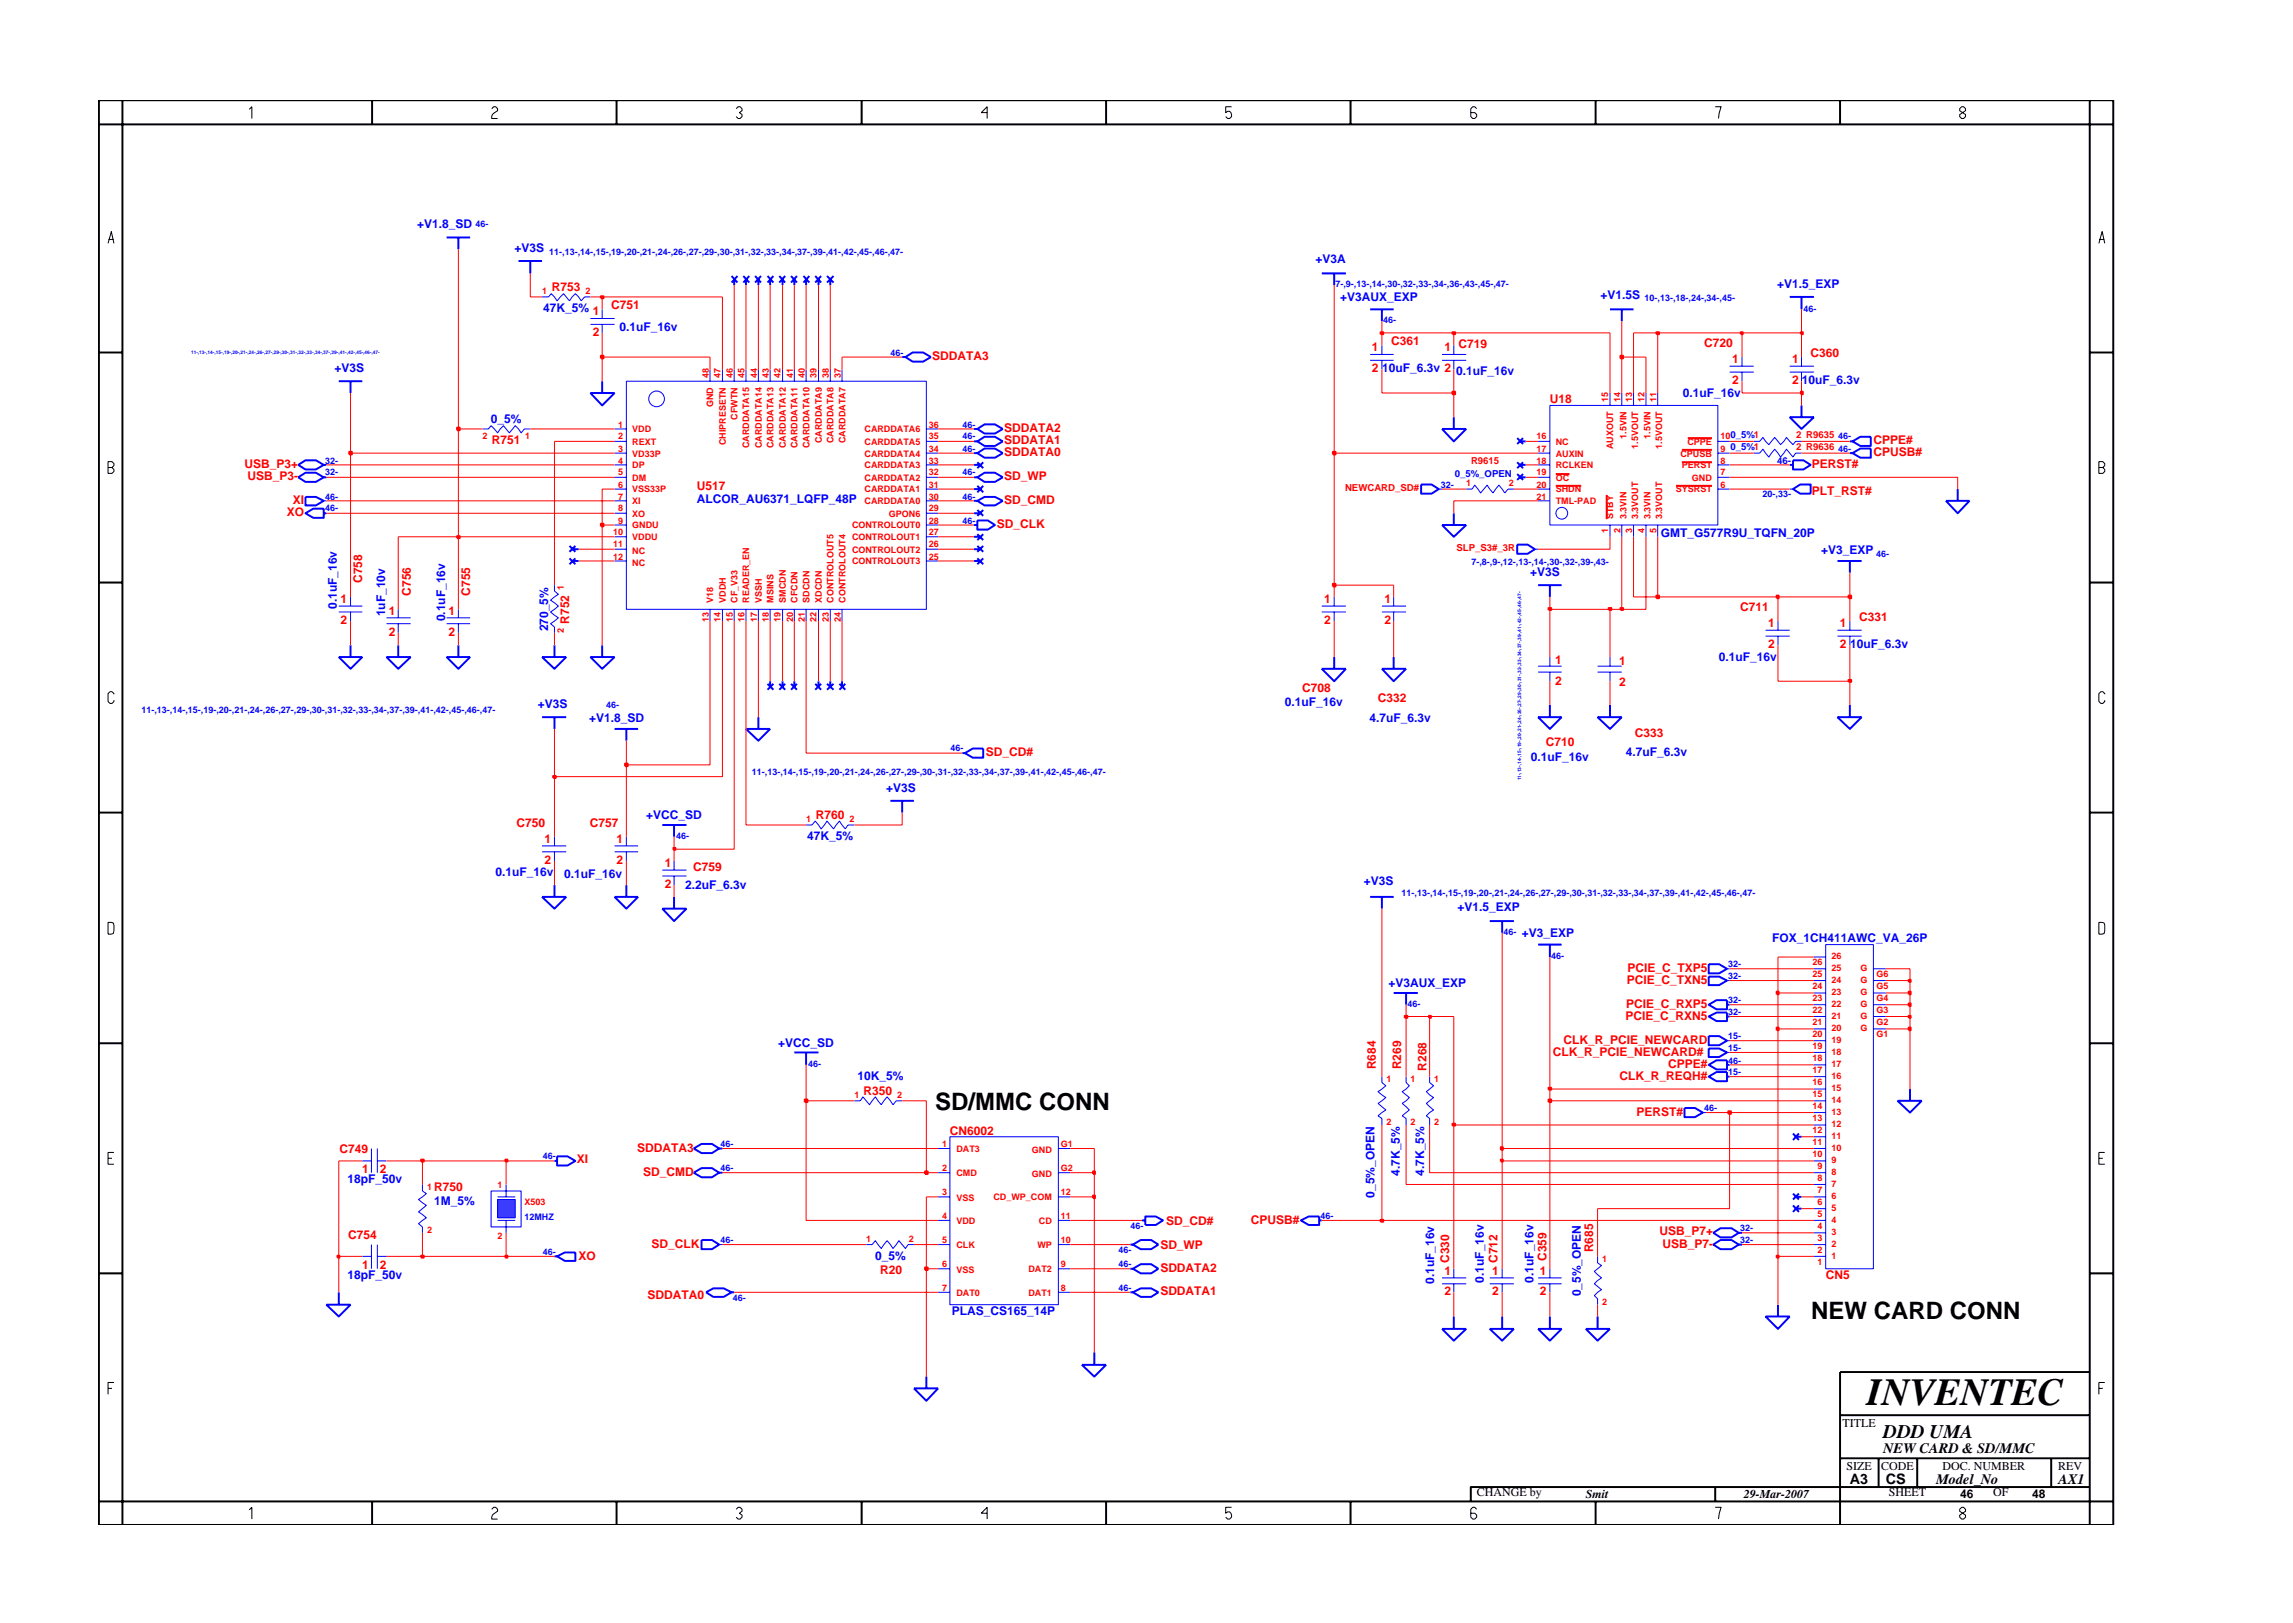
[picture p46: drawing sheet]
<svg xmlns="http://www.w3.org/2000/svg" width="297mm" height="210mm" viewBox="0 0 297 210" stroke-linecap="round" stroke-linejoin="round" font-family="sans-serif">
<defs><g id="words">
<text font-size="5" x="241.8" y="182">INVENTEC</text>
<g font-size="3.1">
<text x="121.1" y="143.8">SD/MMC CONN</text>
<text x="234.6" y="170.9">NEW CARD CONN</text>
</g>
<text font-size="2.5" x="244" y="186.3">DDD UMA</text>
<g font-size="1.9">
<text x="244" y="188.2">NEW CARD &amp; SD/MMC</text>
<text x="239.6" y="192.2">A3</text>
<text x="244.3" y="192.3">CS</text>
<text x="250.8" y="192.2">Model_No</text>
<text x="266.6" y="192.2">AX1</text>
</g>
<g font-size="1.6" fill="#00f">
<text x="54" y="29.6">+V1.8_SD</text>
<text x="66.6" y="32.7">+V3S</text>
<text x="170.4" y="34.1">+V3A</text>
<text x="70.4" y="40.4">47K_5%</text>
<text x="173.6" y="39">+V3AUX_EXP</text>
<text x="207.3" y="38.7">+V1.5S</text>
<text x="230.2" y="37.3">+V1.5_EXP</text>
<text x="80.3" y="42.9">0.1uF_16v</text>
<text x="43.3" y="48.2">+V3S</text>
<text x="179.1" y="48.2">10uF_6.3v 2</text>
<text x="188.6" y="48.5">0.1uF_16v</text>
<text x="218" y="51.4">0.1uF_16v</text>
<text x="233.4" y="49.7">10uF_6.3v</text>
<text x="63.6" y="54.8">0_5%</text>
<text x="90.3" y="65.1">ALCOR_AU6371_LQFP_48P</text>
<text x="215.2" y="69.5">GMT_G577R9U_TQFN_20P</text>
<text x="235.9" y="71.7">+V3_EXP</text>
<text x="198.2" y="74.6">+V3S</text>
<text x="43.6" y="78.9" transform="rotate(-90 43.6 78.9)">0.1uF_16v</text>
<text x="49.9" y="79.8" transform="rotate(-90 49.9 79.8)">1uF_10v</text>
<text x="57.7" y="80.5" transform="rotate(-90 57.7 80.5)">0.1uF_16v</text>
<text x="71" y="81.8" transform="rotate(-90 71 81.8)">270_5%</text>
<text x="239.7" y="83.9">10uF_6.3v</text>
<text x="222.7" y="85.6">0.1uF_16v</text>
<text x="69.7" y="91.7">+V3S</text>
<text x="76.3" y="93.5">+V1.8_SD</text>
<text x="166.5" y="91.4">0.1uF_16v</text>
<text x="177.4" y="93.5">4.7uF_6.3v</text>
<text x="198.3" y="98.6">0.1uF_16v</text>
<text x="210.6" y="98">4.7uF_6.3v</text>
<text x="83.7" y="106.1">+VCC_SD</text>
<text x="114.8" y="102.6">+V3S</text>
<text x="64.2" y="113.5">0.1uF_16v</text>
<text x="73.1" y="113.8">0.1uF_16v</text>
<text x="104.6" y="108.8">47K_5%</text>
<text x="88.8" y="115.2">2.2uF_6.3v</text>
<text x="176.7" y="114.7">+V3S</text>
<text x="188.8" y="118">+V1.5_EXP</text>
<text x="197.1" y="121.4">+V3_EXP</text>
<text x="229.6" y="122">FOX_1CH411AWC_VA_26P</text>
<text x="179.9" y="127.9">+V3AUX_EXP</text>
<text x="100.8" y="135.6">+VCC_SD</text>
<text x="111.1" y="139.9">10K_5%</text>
<text x="45" y="153.3">18pF_50v</text>
<text x="178" y="155.1" transform="rotate(-90 178 155.1)">0_5%_OPEN</text>
<text x="181.3" y="152.3" transform="rotate(-90 181.3 152.3)">4.7K_5%</text>
<text x="184.5" y="152.3" transform="rotate(-90 184.5 152.3)">4.7K_5%</text>
<text x="56.2" y="156.2">1M_5%</text>
<text x="45" y="165.7">18pF_50v</text>
<text x="113.4" y="163.2">0_5%</text>
<text x="185.8" y="166.3" transform="rotate(-90 185.8 166.3)">0.1uF_16v</text>
<text x="192.2" y="166.2" transform="rotate(-90 192.2 166.2)">0.1uF_16v</text>
<text x="198.7" y="166.2" transform="rotate(-90 198.7 166.2)">0.1uF_16v</text>
<text x="204.8" y="167.9" transform="rotate(-90 204.8 167.9)">0_5%_OPEN</text>
<text x="123.3" y="170.4">PLAS_CS165_14P</text>
</g>
<g font-size="1.6" fill="#f00">
<text x="71.5" y="37.7">R753</text>
<text x="76.8" y="40.8">1</text>
<text x="79.2" y="40.1">C751</text>
<text x="76.8" y="43.5">2</text>
<text x="120.8" y="46.7">SDDATA3</text>
<text x="177.7" y="45.5">1</text>
<text x="180.2" y="44.7">C361</text>
<text x="187.1" y="45.5">1 C719</text>
<text x="220.8" y="45">C720</text>
<text x="224.4" y="47">1</text>
<text x="232.2" y="47">1</text>
<text x="234.6" y="46.2">C360</text>
<text x="177.7" y="48.2">2</text>
<text x="200.8" y="52.3">U18</text>
<text x="224.4" y="49.8">2</text>
<text x="232.2" y="49.8">2</text>
<text x="63.7" y="57.5">R751</text>
<text x="130.1" y="56">SDDATA2</text>
<text x="130.1" y="57.5">SDDATA1</text>
<text x="130.1" y="59.1">SDDATA0</text>
<text x="242.7" y="57.5">CPPE#</text>
<text x="242.7" y="59.1">CPUSB#</text>
<text x="31.7" y="60.6">USB_P3+</text>
<text x="32.1" y="62.2">USB_P3-</text>
<text x="37.9" y="65.3">XI</text>
<text x="90.3" y="63.5">U517</text>
<text x="130.1" y="65.3">SD_CMD</text>
<text x="130.1" y="62.2">SD_WP</text>
<text x="234.7" y="64.1">PLT_RST#</text>
<text x="234.7" y="60.6">PERST#</text>
<text x="37.2" y="66.8">XO</text>
<text x="129.1" y="68.4">SD_CLK</text>
<text x="46.9" y="75.5" transform="rotate(-90 46.9 75.5)">C758</text>
<text x="53.2" y="77.1" transform="rotate(-90 53.2 77.1)">C756</text>
<text x="60.9" y="77.1" transform="rotate(-90 60.9 77.1)">C755</text>
<text x="44.1" y="78.1">1</text>
<text x="44.1" y="80.9">2</text>
<text x="50.4" y="82.4">2</text>
<text x="50.4" y="79.7">1</text>
<text x="58.1" y="79.7">1</text>
<text x="58.1" y="82.4">2</text>
<text x="73.7" y="80.8" transform="rotate(-90 73.7 80.8)">R752</text>
<text x="171.5" y="78.1">1</text>
<text x="171.5" y="80.9">2</text>
<text x="179.3" y="78.1">1</text>
<text x="179.3" y="80.9">2</text>
<text x="225.4" y="79.2">C711</text>
<text x="229" y="81.2">1</text>
<text x="229" y="83.9">2</text>
<text x="238.3" y="81.2">1</text>
<text x="238.3" y="83.9">2</text>
<text x="240.8" y="80.4">C331</text>
<text x="168.7" y="89.7">C708</text>
<text x="201.5" y="86">1</text>
<text x="201.5" y="88.7">2</text>
<text x="209.7" y="86.1">1</text>
<text x="209.7" y="88.8">2</text>
<text x="178.5" y="90.9">C332</text>
<text x="211.8" y="95.4">C333</text>
<text x="127.7" y="97.9">SD_CD#</text>
<text x="200.3" y="96.7">C710</text>
<text x="66.9" y="107.1">C750</text>
<text x="76.4" y="107.1">C757</text>
<text x="105.7" y="106.1">R760</text>
<text x="70.5" y="109.2">1</text>
<text x="70.5" y="111.9">2</text>
<text x="79.9" y="109.2">1</text>
<text x="79.9" y="111.9">2</text>
<text x="86.1" y="112.3">1</text>
<text x="89.8" y="112.9">C759</text>
<text x="86.1" y="115">2</text>
<text x="210.8" y="125.9">PCIE_C_TXP5</text>
<text x="210.6" y="130.6">PCIE_C_RXP5</text>
<text x="210.7" y="127.4">PCIE_C_TXN5</text>
<text x="201.2" y="136.8">CLK_R_PCIE_NEWCARD#</text>
<text x="202.5" y="135.2">CLK_R_PCIE_NEWCARD</text>
<text x="210.6" y="132.1">PCIE_C_RXN5</text>
<text x="111.9" y="141.8">R350</text>
<text x="178.2" y="138.5" transform="rotate(-90 178.2 138.5)">R684</text>
<text x="181.5" y="138.5" transform="rotate(-90 181.5 138.5)">R269</text>
<text x="184.8" y="138.7" transform="rotate(-90 184.8 138.7)">R268</text>
<text x="209.8" y="139.9">CLK_R_REQH#</text>
<text x="216.1" y="138.4">CPPE#</text>
<text x="44" y="149.4">C749</text>
<text x="82.5" y="149.2">SDDATA3</text>
<text x="123" y="147.1">CN6002</text>
<text x="212" y="144.5">PERST#</text>
<text x="46.9" y="151.9">1</text>
<text x="49.2" y="151.9">2</text>
<text x="56.2" y="154.3">R750</text>
<text x="74.7" y="150.7">XI</text>
<text x="83.3" y="152.3">SD_CMD</text>
<text x="45.1" y="160.5">C754</text>
<text x="84.4" y="161.6">SD_CLK</text>
<text x="150.3" y="161.8">SD_WP</text>
<text x="151.1" y="158.7">SD_CD#</text>
<text x="162" y="158.5">CPUSB#</text>
<text x="215" y="160">USB_P7+</text>
<text x="215.4" y="161.6">USB_P7-</text>
<text x="46.9" y="164.4">1</text>
<text x="49.2" y="164.4">2</text>
<text x="75" y="163.2">XO</text>
<text x="114" y="165">R20</text>
<text x="150.3" y="164.8">SDDATA2</text>
<text x="150.3" y="167.8">SDDATA1</text>
<text x="187.1" y="165.1">1</text>
<text x="187.1" y="167.8">2</text>
<text x="187.7" y="163.6" transform="rotate(-90 187.7 163.6)">C330</text>
<text x="193.3" y="165.1">1</text>
<text x="193.3" y="167.8">2</text>
<text x="194" y="163.6" transform="rotate(-90 194 163.6)">C712</text>
<text x="199.5" y="165.1">1</text>
<text x="199.5" y="167.8">2</text>
<text x="200.3" y="163.4" transform="rotate(-90 200.3 163.4)">C359</text>
<text x="206.4" y="162.2" transform="rotate(-90 206.4 162.2)">R685</text>
<text x="236.5" y="165.7">CN5</text>
<text x="83.9" y="168.3">SDDATA0</text>
</g>
<g font-size="1.6">
<text x="238.7" y="184.8">TITLE</text>
<text x="239.2" y="190.4">SIZE</text>
<text x="243.7" y="190.4">CODE</text>
<text x="251.6" y="190.4">DOC. NUMBER</text>
<text x="266.6" y="190.4">REV</text>
<text x="191.3" y="193.9">CHANGE by</text>
<text x="205.4" y="194.1">Smit</text>
<text x="225.9" y="194.1">29-Mar-2007</text>
<text x="244.7" y="193.9">SHEET</text>
<text x="253.9" y="194.1">46</text>
<text x="258.2" y="193.9">OF</text>
<text x="263.3" y="194.1">48</text>
</g>
<g font-size="1.2" fill="#00f">
<text x="61.6" y="29.4">46-</text>
<text x="71.1" y="33">11-,13-,14-,15-,19-,20-,21-,24-,26-,27-,29-,30-,31-,32-,33-,34-,37-,39-,41-,42-,45-,46-,47-</text>
<text x="173" y="37.2">7-,9-,13-,14-,30-,32-,33-,34-,36-,43-,45-,47-</text>
<text x="179.2" y="41.9">46-</text>
<text x="213" y="39">10-,13-,18-,24-,34-,45-</text>
<text x="233.6" y="40.4">46-</text>
<text x="115.4" y="46.1">46-</text>
<text x="124.7" y="58.5">46-</text>
<text x="124.7" y="55.4">46-</text>
<text x="124.7" y="56.9">46-</text>
<text x="224.2" y="58.3">0_5%1</text>
<text x="238.1" y="58.5">46-</text>
<text x="238.1" y="56.9">46-</text>
<text x="42.1" y="64.7">46-</text>
<text x="42.1" y="61.6">32-</text>
<text x="42.1" y="60.1">32-</text>
<text x="124.7" y="64.7">46-</text>
<text x="124.7" y="61.6">46-</text>
<text x="186.6" y="63.2">32-</text>
<text x="188.4" y="61.8">0_5%_OPEN</text>
<text x="228.3" y="64.4">20-,33-</text>
<text x="230.2" y="60.1">46-</text>
<text x="42.1" y="66.2">46-</text>
<text x="124.7" y="67.8">46-</text>
<text x="190.6" y="73.2">7-,8-,9-,12-,13-,14-,30-,32-,39-,43-</text>
<text x="243" y="72.1">46-</text>
<text x="18.3" y="92.3">11-,13-,14-,15-,19-,20-,21-,24-,26-,27-,29-,30-,31-,32-,33-,34-,37-,39-,41-,42-,45-,46-,47-</text>
<text x="78.5" y="91.7">46-</text>
<text x="97.4" y="100.4">11-,13-,14-,15-,19-,20-,21-,24-,26-,27-,29-,30-,31-,32-,33-,34-,37-,39-,41-,42-,45-,46-,47-</text>
<text x="123.1" y="97.3">46-</text>
<text x="87.6" y="108.7">46-</text>
<text x="181.6" y="116.1">11-,13-,14-,15-,19-,20-,21-,24-,26-,27-,29-,30-,31-,32-,33-,34-,37-,39-,41-,42-,45-,46-,47-</text>
<text x="194.8" y="121.1">46-</text>
<text x="200.9" y="124.3">46-</text>
<text x="223.9" y="125.3">32-</text>
<text x="182.3" y="130.4">46-</text>
<text x="223.9" y="126.9">32-</text>
<text x="223.9" y="131.5">32-</text>
<text x="223.9" y="130">32-</text>
<text x="223.9" y="136.2">15-</text>
<text x="223.9" y="137.8">46-</text>
<text x="223.9" y="134.6">15-</text>
<text x="104.7" y="138.2">46-</text>
<text x="220.8" y="144">46-</text>
<text x="223.9" y="139.3">15-</text>
<text x="93.3" y="148.6">46-</text>
<text x="70.3" y="150.1">46-</text>
<text x="93.3" y="151.8">46-</text>
<text x="67.9" y="158.1">12MHZ</text>
<text x="93.3" y="161.1">46-</text>
<text x="146.4" y="159.2">46-</text>
<text x="171.1" y="157.9">46-</text>
<text x="225.4" y="159.5">32-</text>
<text x="225.4" y="161.1">32-</text>
<text x="70.3" y="162.6">46-</text>
<text x="144.9" y="162.3">46-</text>
<text x="144.9" y="167.2">46-</text>
<text x="144.9" y="164.2">46-</text>
<text x="94.9" y="168.5">46-</text>
</g>
<g font-size="1.2" fill="#f00">
<text x="70.2" y="38.1">1</text>
<text x="75.8" y="38.1">2</text>
<text x="91.8" y="49" transform="rotate(-90 91.8 49)">48</text>
<text x="92.4" y="52.7" transform="rotate(-90 92.4 52.7)">GND</text>
<text x="93.3" y="49" transform="rotate(-90 93.3 49)">47</text>
<text x="94.9" y="49" transform="rotate(-90 94.9 49)">46</text>
<text x="96.5" y="49" transform="rotate(-90 96.5 49)">45</text>
<text x="98.1" y="49" transform="rotate(-90 98.1 49)">44</text>
<text x="99.6" y="49" transform="rotate(-90 99.6 49)">43</text>
<text x="101.1" y="49" transform="rotate(-90 101.1 49)">42</text>
<text x="102.7" y="49" transform="rotate(-90 102.7 49)">41</text>
<text x="104.3" y="49" transform="rotate(-90 104.3 49)">40</text>
<text x="105.8" y="49" transform="rotate(-90 105.8 49)">39</text>
<text x="107.4" y="49" transform="rotate(-90 107.4 49)">38</text>
<text x="108.9" y="49" transform="rotate(-90 108.9 49)">37</text>
<text x="208.3" y="52.1" transform="rotate(-90 208.3 52.1)">15</text>
<text x="209.9" y="52.1" transform="rotate(-90 209.9 52.1)">14</text>
<text x="211.4" y="52.1" transform="rotate(-90 211.4 52.1)">13</text>
<text x="213" y="52.1" transform="rotate(-90 213 52.1)">12</text>
<text x="214.6" y="52.1" transform="rotate(-90 214.6 52.1)">11</text>
<text x="62.5" y="56.9">2</text>
<text x="68" y="56.9">1</text>
<text x="80.1" y="56.9">2</text>
<text x="80.1" y="58.5">3</text>
<text x="80.1" y="55.4">1</text>
<text x="81.9" y="57.6">REXT</text>
<text x="81.9" y="59.1">VD33P</text>
<text x="81.9" y="56">VDD</text>
<text x="94" y="57.7" transform="rotate(-90 94 57.7)">CHIPRESETN</text>
<text x="95.5" y="54.4" transform="rotate(-90 95.5 54.4)">CFWTN</text>
<text x="97.1" y="58" transform="rotate(-90 97.1 58)">CARDDATA15</text>
<text x="98.7" y="58" transform="rotate(-90 98.7 58)">CARDDATA14</text>
<text x="100.2" y="58" transform="rotate(-90 100.2 58)">CARDDATA13</text>
<text x="101.8" y="58" transform="rotate(-90 101.8 58)">CARDDATA12</text>
<text x="103.3" y="58" transform="rotate(-90 103.3 58)">CARDDATA11</text>
<text x="104.9" y="58" transform="rotate(-90 104.9 58)">CARDDATA10</text>
<text x="106.5" y="57.4" transform="rotate(-90 106.5 57.4)">CARDDATA9</text>
<text x="108" y="57.4" transform="rotate(-90 108 57.4)">CARDDATA8</text>
<text x="109.5" y="57.4" transform="rotate(-90 109.5 57.4)">CARDDATA7</text>
<text x="112" y="59.1">CARDDATA4</text>
<text x="112" y="57.6">CARDDATA5</text>
<text x="112" y="56">CARDDATA6</text>
<text x="120.3" y="58.5">34</text>
<text x="120.3" y="56.9">35</text>
<text x="120.3" y="55.4">36</text>
<text x="199.1" y="58.5">17</text>
<text x="199.1" y="56.9">16</text>
<text x="201.5" y="59.1">AUXIN</text>
<text x="201.5" y="57.6">NC</text>
<text x="209" y="58.2" transform="rotate(-90 209 58.2)">AUXOUT</text>
<text x="210.7" y="56.8" transform="rotate(-90 210.7 56.8)">1.5VIN</text>
<text x="212.2" y="58.1" transform="rotate(-90 212.2 58.1)">1.5VOUT</text>
<text x="213.8" y="56.8" transform="rotate(-90 213.8 56.8)">1.5VIN</text>
<text x="215.3" y="58.1" transform="rotate(-90 215.3 58.1)">1.5VOUT</text>
<text x="217.7" y="59.1">CPUSB</text>
<text x="218.6" y="57.6">CPPE</text>
<text x="222.9" y="56.9">100_5%1</text>
<text x="222.9" y="58.5">9</text>
<text x="232.7" y="56.8">2 R9635</text>
<text x="232.7" y="58.3">2 R9636</text>
<text x="80.1" y="61.6">5</text>
<text x="80.1" y="60.1">4</text>
<text x="80.1" y="63.2">6</text>
<text x="80.1" y="64.7">7</text>
<text x="81.9" y="62.3">DM</text>
<text x="81.9" y="60.7">DP</text>
<text x="81.9" y="63.8">VSS33P</text>
<text x="81.9" y="65.3">XI</text>
<text x="112" y="65.3">CARDDATA0</text>
<text x="112" y="63.8">CARDDATA1</text>
<text x="112" y="62.3">CARDDATA2</text>
<text x="112" y="60.7">CARDDATA3</text>
<text x="120.3" y="64.7">30</text>
<text x="120.3" y="63.2">31</text>
<text x="120.3" y="61.6">32</text>
<text x="120.3" y="60.1">33</text>
<text x="174.2" y="63.7">NEWCARD_SD#</text>
<text x="189.9" y="62.9">1</text>
<text x="190.6" y="60.1">R9615</text>
<text x="195.5" y="62.9">2</text>
<text x="199.1" y="60.1">18</text>
<text x="199.1" y="63.2">20</text>
<text x="199.1" y="61.6">19</text>
<text x="199.1" y="64.7">21</text>
<text x="201.5" y="60.7">RCLKEN</text>
<text x="201.5" y="63.8">SHDN</text>
<text x="201.5" y="62.3">OC</text>
<text x="201.5" y="65.3">TML-PAD</text>
<text x="217.1" y="63.8">SYSRST</text>
<text x="217.9" y="60.7">PERST</text>
<text x="219.2" y="62.3">GND</text>
<text x="222.9" y="60.1">8</text>
<text x="222.9" y="63.2">6</text>
<text x="222.9" y="61.6">7</text>
<text x="79.4" y="69.4">10</text>
<text x="79.4" y="70.9">11</text>
<text x="80.1" y="66.2">8</text>
<text x="80.1" y="67.8">9</text>
<text x="81.9" y="70">VDDU</text>
<text x="81.9" y="66.9">XO</text>
<text x="81.9" y="68.5">GNDU</text>
<text x="81.9" y="71.7">NC</text>
<text x="110.4" y="68.5">CONTROLOUT0</text>
<text x="110.4" y="70">CONTROLOUT1</text>
<text x="110.4" y="71.6">CONTROLOUT2</text>
<text x="115.2" y="66.9">GPON6</text>
<text x="120.3" y="66.2">29</text>
<text x="120.3" y="67.8">28</text>
<text x="120.3" y="69.4">27</text>
<text x="120.3" y="70.9">26</text>
<text x="188.7" y="71.4">SLP_S3#_3R</text>
<text x="208.3" y="69.1" transform="rotate(-90 208.3 69.1)">1</text>
<text x="209" y="67.3" transform="rotate(-90 209 67.3)">STBY</text>
<text x="209.9" y="69.1" transform="rotate(-90 209.9 69.1)">2</text>
<text x="210.7" y="67.3" transform="rotate(-90 210.7 67.3)">3.3VIN</text>
<text x="211.4" y="69.1" transform="rotate(-90 211.4 69.1)">3</text>
<text x="212.2" y="67.3" transform="rotate(-90 212.2 67.3)">3.3VOUT</text>
<text x="213" y="69.1" transform="rotate(-90 213 69.1)">4</text>
<text x="213.8" y="67.3" transform="rotate(-90 213.8 67.3)">3.3VIN</text>
<text x="214.6" y="69.1" transform="rotate(-90 214.6 69.1)">5</text>
<text x="215.3" y="67.3" transform="rotate(-90 215.3 67.3)">3.3VOUT</text>
<text x="73" y="76.5" transform="rotate(-90 73 76.5)">1</text>
<text x="79.4" y="72.5">12</text>
<text x="81.9" y="73.3">NC</text>
<text x="110.4" y="73.1">CONTROLOUT3</text>
<text x="120.3" y="72.5">25</text>
<text x="73" y="82" transform="rotate(-90 73 82)">2</text>
<text x="91.8" y="80.6" transform="rotate(-90 91.8 80.6)">13</text>
<text x="92.4" y="78.1" transform="rotate(-90 92.4 78.1)">V18</text>
<text x="93.3" y="80.6" transform="rotate(-90 93.3 80.6)">14</text>
<text x="94" y="78.1" transform="rotate(-90 94 78.1)">VDDH</text>
<text x="94.9" y="80.6" transform="rotate(-90 94.9 80.6)">15</text>
<text x="95.5" y="78.1" transform="rotate(-90 95.5 78.1)">CF_V33</text>
<text x="96.5" y="80.6" transform="rotate(-90 96.5 80.6)">16</text>
<text x="97.1" y="78.1" transform="rotate(-90 97.1 78.1)">READER_EN</text>
<text x="98.1" y="80.6" transform="rotate(-90 98.1 80.6)">17</text>
<text x="98.7" y="78.1" transform="rotate(-90 98.7 78.1)">VSSH</text>
<text x="99.6" y="80.6" transform="rotate(-90 99.6 80.6)">18</text>
<text x="100.2" y="78.1" transform="rotate(-90 100.2 78.1)">MSINS</text>
<text x="101.1" y="80.6" transform="rotate(-90 101.1 80.6)">19</text>
<text x="101.8" y="78.1" transform="rotate(-90 101.8 78.1)">SMCDN</text>
<text x="102.7" y="80.6" transform="rotate(-90 102.7 80.6)">20</text>
<text x="103.3" y="78.1" transform="rotate(-90 103.3 78.1)">CFCDN</text>
<text x="104.3" y="80.6" transform="rotate(-90 104.3 80.6)">21</text>
<text x="104.9" y="78.1" transform="rotate(-90 104.9 78.1)">SDCDN</text>
<text x="105.8" y="80.6" transform="rotate(-90 105.8 80.6)">22</text>
<text x="106.5" y="78.1" transform="rotate(-90 106.5 78.1)">XDCDN</text>
<text x="107.4" y="80.6" transform="rotate(-90 107.4 80.6)">23</text>
<text x="108" y="78.1" transform="rotate(-90 108 78.1)">CONTROLOUT5</text>
<text x="108.9" y="80.6" transform="rotate(-90 108.9 80.6)">24</text>
<text x="109.5" y="78.1" transform="rotate(-90 109.5 78.1)">CONTROLOUT4</text>
<text x="104.4" y="106.5">1</text>
<text x="110" y="106.5">2</text>
<text x="234.8" y="125">26</text>
<text x="237.3" y="125.8">25</text>
<text x="237.3" y="124.3">26</text>
<text x="241" y="125.8">G</text>
<text x="234.8" y="131.2">22</text>
<text x="234.8" y="129.7">23</text>
<text x="234.8" y="128.2">24</text>
<text x="234.8" y="126.6">25</text>
<text x="237.3" y="130.4">22</text>
<text x="237.3" y="128.9">23</text>
<text x="237.3" y="127.4">24</text>
<text x="241" y="130.4">G</text>
<text x="241" y="128.9">G</text>
<text x="241" y="127.4">G</text>
<text x="243.1" y="131.2">G3</text>
<text x="243.1" y="129.7">G4</text>
<text x="243.1" y="128.2">G5</text>
<text x="243.1" y="126.6">G6</text>
<text x="234.8" y="134.3">20</text>
<text x="234.8" y="132.8">21</text>
<text x="234.8" y="137.5">18</text>
<text x="234.8" y="135.9">19</text>
<text x="237.3" y="133.6">20</text>
<text x="237.3" y="132.1">21</text>
<text x="237.3" y="136.7">18</text>
<text x="237.3" y="135.1">19</text>
<text x="241" y="132.1">G</text>
<text x="241" y="133.6">G</text>
<text x="243.1" y="134.3">G1</text>
<text x="243.1" y="132.8">G2</text>
<text x="110.7" y="142.2">1</text>
<text x="116.2" y="142.2">2</text>
<text x="179.6" y="140.2">1</text>
<text x="182.7" y="140.2">1</text>
<text x="185.8" y="140.2">1</text>
<text x="234.8" y="143.7">14</text>
<text x="234.8" y="142.1">15</text>
<text x="234.8" y="140.5">16</text>
<text x="234.8" y="139">17</text>
<text x="237.3" y="142.9">14</text>
<text x="237.3" y="141.4">15</text>
<text x="237.3" y="139.8">16</text>
<text x="237.3" y="138.2">17</text>
<text x="122.1" y="148.6">1</text>
<text x="123.9" y="149.2">DAT3</text>
<text x="133.7" y="149.4">GND</text>
<text x="137.4" y="148.6">G1</text>
<text x="179.6" y="145.7">2</text>
<text x="182.7" y="145.7">2</text>
<text x="185.8" y="145.7">2</text>
<text x="234.8" y="145.3">13</text>
<text x="234.8" y="149.9">10</text>
<text x="234.8" y="148.3">11</text>
<text x="234.8" y="146.8">12</text>
<text x="237.3" y="146">12</text>
<text x="237.3" y="144.4">13</text>
<text x="237.3" y="149.1">10</text>
<text x="237.3" y="147.5">11</text>
<text x="55.3" y="154.2">1</text>
<text x="64.5" y="153.9">1</text>
<text x="122.1" y="154.8">3</text>
<text x="122.1" y="151.8">2</text>
<text x="123.9" y="155.6">VSS</text>
<text x="123.9" y="152.4">CMD</text>
<text x="128.7" y="155.5">CD_WP_COM</text>
<text x="133.7" y="152.5">GND</text>
<text x="137.4" y="154.8">12</text>
<text x="137.4" y="151.8">G2</text>
<text x="235.4" y="154.6">7</text>
<text x="235.4" y="153">8</text>
<text x="235.4" y="151.4">9</text>
<text x="237.3" y="155.3">6</text>
<text x="237.3" y="153.7">7</text>
<text x="237.3" y="152.2">8</text>
<text x="237.3" y="150.7">9</text>
<text x="55.3" y="159.7">2</text>
<text x="64.5" y="160.5">2</text>
<text x="67.9" y="156.2">X503</text>
<text x="112.2" y="160.9">1</text>
<text x="117.7" y="160.9">2</text>
<text x="122.1" y="161.1">5</text>
<text x="122.1" y="157.9">4</text>
<text x="123.9" y="158.5">VDD</text>
<text x="123.9" y="161.7">CLK</text>
<text x="134.4" y="161.7">WP</text>
<text x="134.6" y="158.5">CD</text>
<text x="137.4" y="161.1">10</text>
<text x="137.4" y="157.9">11</text>
<text x="235.4" y="160.8">3</text>
<text x="235.4" y="159.2">4</text>
<text x="235.4" y="157.6">5</text>
<text x="235.4" y="156.1">6</text>
<text x="237.3" y="158.5">4</text>
<text x="237.3" y="156.9">5</text>
<text x="237.3" y="160">3</text>
<text x="237.3" y="161.5">2</text>
<text x="122.1" y="164.2">6</text>
<text x="122.1" y="167.2">7</text>
<text x="123.9" y="165">VSS</text>
<text x="123.9" y="167.9">DAT0</text>
<text x="133.2" y="167.9">DAT1</text>
<text x="133.2" y="164.8">DAT2</text>
<text x="137.4" y="167.2">8</text>
<text x="137.4" y="164.2">9</text>
<text x="207.5" y="163.5">1</text>
<text x="235.4" y="162.3">2</text>
<text x="235.4" y="163.9">1</text>
<text x="237.3" y="163.1">1</text>
<text x="207.5" y="169">2</text>
</g>
<g font-size=".6" fill="#00f">
<text x="24.8" y="45.8">11-,13-,14-,15-,19-,20-,21-,24-,26-,27-,29-,30-,31-,32-,33-,34-,37-,39-,41-,42-,45-,46-,47-</text>
<text x="197" y="101.1" transform="rotate(-90 197 101.1)">11-,13-,14-,15-,19-,20-,21-,24-,26-,27-,29-,30-,31-,32-,33-,34-,37-,39-,41-,42-,45-,46-,47-</text>
</g>
</g></defs>
<g fill="none" stroke="#00f" stroke-width=".25">
<path d="M43.9 49.4h3M45.4 49.4v1.5M231.8 54h3.2l-1.6 1.6zM233.4 52.5v1.5M38.6 60.2l1-.6h1.3l1 .6-1 .6h-1.3zM38.6 61.8l1-.6h1.3l1 .6-1 .6h-1.3zM39.6 66.5l1-.6h1.3v1.2h-1.3zM39.6 64.4h1.3l1 .5-1 .6h-1.3zM41.9 66.5h.4M41.9 60.2h.4M41.9 61.8h.4M186.8 68h3.1l-1.6 1.5z"/>
<path d="M188.3 66.5v1.5M99.4 88.6l.8 .8M99.8 88.3v.7M100.2 88.6l-.8 .8M179 86.6h3.1l-1.6 1.7zM180.5 85.1v1.5M193 119.3h3.1M194.6 119.3v1.5M221.3 139.5l1.1-.6h1.3v1.2h-1.3zM221.3 135.8h1.4l1 .5-1 .6h-1.4zM221.3 124.9h1.4l1 .6-1 .6h-1.4zM223.7 139.5h.4"/>
<path d="M71.8 150.4h.4M72.2 149.8h1.3l1 .6-1 .6h-1.3zM147.9 158.1h.5M148.4 157.6h1.3l1 .5-1 .6h-1.3zM221.9 159.7l1-.6h1.4l.9 .6-.9 .6h-1.4zM225.2 159.7h.5M232.3 154.6l.7 .8M232.6 155.1h.8M233 154.6l-.7 .8M71.8 162.8h.4M72.2 162.8l1-.6h1.3v1.2h-1.3zM118.4 179.9h3.1l-1.5 1.6z"/>
<path d="M120 178.3v1.6M146.4 161.2h.4M146.8 161.2l1-.6h1.3l1 .6-1 .6h-1.3zM193 172.2h3.1l-1.5 1.5zM194.6 170.5v1.7M205.4 172.2h3.2l-1.6 1.5zM207 170.5v1.7"/>
</g>
<g fill="none" stroke="#00f" stroke-width=".13">
<path d="M231.8 47.4h3.2M231.8 48.2h3.2M233.4 46.3v1.1M233.4 48.2v1.2M41.9 64.9h.4M71.8 75.8v.8l.5 .4-1 .8 1 .7-1 .8 1 .7-1 .8 .5 .4v.8M207 86.3h3.1M207 87.1h3.1M208.6 85.1v1.2M208.6 87.1v1.2M223.7 136.3h.4M223.7 125.5h.4"/>
<path d="M63.6 154.3h3.9v4.6h-3.9zM64.5 155.1h2.2M64.5 158.1h2.2M65.6 153.4v1.7M65.6 158.1v1.6M110.7 142.6h.7l.4-.5 .8 1 .8-1 .8 1 .7-1 .8 1 .4-.5h.8"/>
</g>
<path d="M64.5 155.4h2.2v2.4h-2.2z" fill="#3c3cc8"/>
<g fill="none" stroke="#00f" stroke-width=".13">
<path d="M70.2 38.5h.9l.3-.5 .8 1 .8-1 .8 1 .7-1 .8 1 .4-.5h.8M62.5 55.6h.8l.3-.5 .9 1 .7-1 .8 1 .7-1 .8 1 .4-.5h.8M76.5 41.3h3.1M76.5 42h3.1M78 40.1v1.2M78 42v1.1M79.6 55.6h1.5M79.6 57.2h1.5M79.6 58.7h1.5M81.1 49.4h38.9v29.5h-38.9zM92 47.9v1.5M93.6 47.9v1.5"/>
<path d="M95.1 47.9v1.5M96.6 47.9v1.5M98.2 47.9v1.5M99.8 47.9v1.5M101.4 47.9v1.5M102.9 47.9v1.5M104.4 47.9v1.5M106 47.9v1.5M107.6 47.9v1.5M109.1 47.9v1.5M120 55.6h1.5M120 57.2h1.5"/>
<path d="M120 58.7h1.5M177.5 45.9h3M177.5 46.7h3M179 44.7v1.2M179 46.7v1.2M186.8 45.9h3.1M186.8 46.7h3.1M188.3 44.7v1.2M188.3 46.7v1.2M199.2 57.2h1.6M199.2 58.7h1.6M200.8 52.5h21.7v15.5h-21.7z"/>
<path d="M208.6 50.9v1.6M210.1 50.9v1.6M211.6 50.9v1.6M213.2 50.9v1.6M214.7 50.9v1.6M222.5 57.2h1.6M222.5 58.7h1.6M224.1 47.4h3.1M224.1 48.2h3.1M225.7 46.3v1.1M225.7 48.2v1.2M227.2 57.2h.8l.4-.5 .7 .9 .8-.9 .8 .9 .7-.9 .9 .9 .3-.4h.8"/>
<path d="M227.2 58.7h.8l.4-.5 .7 1 .8-1 .8 1 .7-1 .9 1 .3-.5h.8M43.9 78.5h3M43.9 79.3h3M45.4 77.3v1.2M45.4 79.3v1.2M51.6 78.9v1.1M59.4 78.9v1.1M79.6 63.4h1.5M79.6 71.1h1.5M79.6 60.2h1.5M79.6 61.8h1.5M79.6 64.9h1.5"/>
<path d="M79.6 66.5h1.5M79.6 68h1.5M79.6 69.5h1.5M79.6 72.7h1.5M92 78.9v1.6M93.6 78.9v1.6M95.1 78.9v1.6M96.6 78.9v1.6M98.2 78.9v1.6M99.8 78.9v1.6M101.4 78.9v1.6M102.9 78.9v1.6"/>
<path d="M104.4 78.9v1.6M106 78.9v1.6M107.6 78.9v1.6M109.1 78.9v1.6M120 63.4h1.5M120 71.1h1.5M120 60.2h1.5M120 61.8h1.5M120 64.9h1.5M120 66.5h1.5M120 68h1.5M120 69.5h1.5"/>
<path d="M120 72.7h1.5M171.2 78.5h3.2M171.2 79.3h3.2M172.8 77.3v1.2M172.8 79.3v1.2M179 78.5h3.1M179 79.3h3.1M180.5 77.3v1.2M180.5 79.3v1.2M186.4 63.4h.4M189.9 63.4h.8l.3-.5 .8 1 .8-1 .8 1 .8-1 .7 1 .5-.5h.7M198.8 71.1h.4"/>
<path d="M199.2 63.4h1.6M199.2 60.2h1.6M199.2 61.8h1.6M199.2 64.9h1.6M208.6 68v1.5M210.1 68v1.5M211.6 68v1.5M213.2 68v1.5M214.7 68v1.5M222.5 63.4h1.6M222.5 60.2h1.6M222.5 61.8h1.6"/>
<path d="M231.8 63.4h.5M50.1 80h3.1M50.1 80.8h3.1M51.6 80.8v1.2M57.9 80h3M57.9 80.8h3M59.4 80.8v1.2M199.2 86.3h3.1M199.2 87.1h3.1M200.8 85.1v1.2M200.8 87.1v1.2M228.7 81.6h3.1"/>
<path d="M228.7 82.4h3.1M230.3 80.5v1.1M230.3 82.4v1.2M238 81.6h3.2M238 82.4h3.2M239.6 80.5v1.1M239.6 82.4v1.2M70.2 109.6h3.1M70.2 110.3h3.1M71.8 108.4v1.2M71.8 110.3v1.2M79.6 109.6h3.1"/>
<path d="M79.6 110.3h3.1M81.1 108.4v1.2M81.1 110.3v1.2M85.8 112.7h3.1M85.8 113.5h3.1M87.3 111.5v1.2M87.3 113.5v1.2M104.4 106.9h.8l.4-.5 .8 1 .7-1 .9 1 .7-1 .8 1 .3-.5h.9M179 139.5v.7l.5 .5-1 .7 1 .8-1 .7 1 .9-1 .8 .5 .3v.8M182.1 139.5v.7l.5 .5-1 .7 1 .8-1 .7 1 .9-1 .8 .5 .3v.8M185.2 139.5v.7l.5 .5-.9 .7 .9 .8-.9 .7 .9 .9-.9 .8 .4 .3v.8M223.7 134.8h.4"/>
<path d="M223.7 127h.4M235 134.8h1.5M235 139.5h1.5M235 136.3h1.5M235 138h1.5M235 133.3h1.5M235 130.2h1.5M235 131.7h1.5M235 127h1.5M235 128.6h1.5M235 125.5h1.5M235 124h1.5"/>
<path d="M236.5 122.4h6.2v42h-6.2zM242.7 133.3h1.6M242.7 130.2h1.6M242.7 131.7h1.6M242.7 127h1.6M242.7 128.6h1.6M242.7 125.5h1.6M46.9 150.4h1.2M48.1 148.8v3.1M48.9 150.4h1.2M48.9 148.8v3.1M54.7 153.4v.9l.5 .3-1 .8 1 .8-1 .8 1 .8-1 .7 .5 .4v.8"/>
<path d="M64.5 155.4h2.2v2.4h-2.2zM121.5 158.1h1.5M121.5 155.1h1.5M121.5 151.9h1.5M121.5 148.8h1.5M123 147.3h14.1v21.7h-14.1zM137.1 158.1h1.5M137.1 155.1h1.5M137.1 151.9h1.5M137.1 148.8h1.5M220.6 144.1h.4M235 144.1h1.5"/>
<path d="M235 158.1h1.5M235 159.7h1.5M235 155.1h1.5M235 156.6h1.5M235 151.9h1.5M235 153.4h1.5M235 148.8h1.5M235 150.4h1.5M235 145.7h1.5M235 147.3h1.5M235 142.6h1.5M235 141.1h1.5"/>
<path d="M46.9 162.8h1.2M48.1 161.2v3.2M48.9 162.8h1.2M48.9 161.2v3.2M93.2 161.2h.4M112.2 161.2h.8l.4-.5 .8 1 .7-1 .8 1 .7-1 .9 1 .3-.5h.8M121.5 161.2h1.5M121.5 167.4h1.5M121.5 164.4h1.5M137.1 161.2h1.5M137.1 167.4h1.5M137.1 164.4h1.5"/>
<path d="M186.8 165.6h3.1M186.8 166.3h3.1M188.3 164.4v1.2M188.3 166.3v1.1M193 165.6h3.1M193 166.3h3.1M194.6 164.4v1.2M194.6 166.3v1.1M199.2 165.6h3.1M199.2 166.3h3.1M200.8 164.4v1.2M200.8 166.3v1.1"/>
<path d="M207 162.8v.8l.5 .3-1 .8 1 .9-1 .7 1 .8-1 .7 .5 .5v.7M235 161.2h1.5M235 162.8h1.5"/>
<circle cx="85.1" cy="51.7" r="1.02"/>
<circle cx="202.3" cy="66.5" r=".76"/>
</g>
<g fill="none" stroke="#00f" stroke-width=".25">
<path d="M57.9 30.8h3M59.4 30.8v1.5M67.2 33.8h3M68.7 33.8v1.6M94.8 35.8l.7 .8M95.1 36.2v.7M95.5 35.8l-.7 .8M96.3 35.8l.8 .8M96.6 36.2v.7M97.1 35.8l-.8 .8M97.8 35.8l.8 .8M98.2 36.2v.7"/>
<path d="M98.6 35.8l-.8 .8M99.4 35.8l.8 .8M99.8 36.2v.7M100.2 35.8l-.8 .8M101 35.8l.7 .8M101.4 36.2v.7M101.7 35.8l-.7 .8M102.5 35.8l.7 .8M102.9 36.2v.7M103.2 35.8l-.7 .8M104.1 35.8l.7 .8M104.4 36.2v.7"/>
<path d="M104.8 35.8l-.7 .8M105.6 35.8l.8 .8M106 36.2v.7M106.4 35.8l-.8 .8M107.1 35.8l.9 .8M107.6 36.2v.7M108 35.8l-.9 .8M171.2 35.4h3.2M172.8 35.4v1.5M231.8 38.5h3.2M233.4 38.5v1.6M76.5 50.9h3.1l-1.6 1.6z"/>
<path d="M78 49.4v1.5M116.9 46.3h.4M117.3 46.3l.9-.6h1.4l1 .6-1 .5h-1.4zM126.2 58.7h.4M126.2 57.2h.4M126.2 55.6h.4M126.6 58.7l.9-.6h1.4l1 .6-1 .6h-1.4zM126.6 55.6l.9-.6h1.4l1 .6-1 .6h-1.4zM126.6 57.2l.9-.6h1.4l1 .6-1 .6h-1.4zM126.6 59.9l.8 .7M127.4 59.9l-.8 .7M177.5 40.1h3"/>
<path d="M179 40.1v1.5M186.8 55.6h3.1l-1.6 1.6zM188.3 54v1.6M196.5 56.8l.8 .7M196.5 59.9l.8 .7M196.9 57.2h.7M197.3 56.8l-.8 .7M197.3 59.9l-.8 .7M208.6 40.1h3M210.1 40.1v1.5M232.3 59.6h1.3l1 .6-1 .6h-1.3zM239.6 58.7h.4"/>
<path d="M239.6 57.2h.4M240 58.7l1-.6h1.3v1.2h-1.3zM240 57.2l1-.6h1.3v1.2h-1.3zM73.8 70.7l.7 .8M73.8 72.3l.7 .8M74.1 71.1h.9M74.1 72.7h.9M74.5 70.7l-.7 .8M74.5 72.3l-.7 .8M126.2 71.1h.7M126.2 72.7h.7M126.2 60.2h.7"/>
<path d="M126.2 66.5h.7M126.2 69.5h.7M126.2 64.9h.4M126.2 63.4h.7M126.2 61.8h.4M126.2 68h.4M126.6 64.9l.9-.5h1.4l1 .5-1 .6h-1.4zM126.6 61.8l.9-.6h1.4l1 .6-1 .6h-1.4zM126.6 67.4h1.4l.9 .6-.9 .6h-1.4zM126.6 70.7l.8 .8M126.6 72.3l.8 .8M126.6 66.1l.8 .7"/>
<path d="M126.6 69.2l.8 .8M126.6 62.9l.8 .9M127.4 70.7l-.8 .8M127.4 72.3l-.8 .8M127.4 66.1l-.8 .7M127.4 69.2l-.8 .8M127.4 62.9l-.8 .9M184.1 62.8h1.3l1 .6-1 .6h-1.3zM196.5 70.6h1.4l.9 .5-.9 .6h-1.4zM196.5 61.4l.8 .8M196.9 60.2h.7M196.9 61.8h.7"/>
<path d="M197.3 61.4l-.8 .8M199.2 75.8h3.1M200.8 75.8v1.5M231.8 60.2h.5M232.3 63.4l.9-.6h1.4v1.2h-1.4zM238 72.7h3.2M239.6 72.7v1.5M252.1 64.9h3l-1.5 1.6zM253.6 63.4v1.5M43.9 85.1h3l-1.5 1.5zM45.4 83.6v1.5M50.1 85.1h3.1l-1.6 1.5z"/>
<path d="M51.6 83.6v1.5M57.9 85.1h3l-1.5 1.5zM59.4 83.6v1.5M70.2 85.1h3.1l-1.5 1.5zM70.2 92.9h3.1M71.8 83.6v1.5M71.8 92.9v1.5M76.5 85.1h3.1l-1.6 1.5zM78 83.6v1.5M79.6 94.4h3.1M81.1 94.4v1.6M96.6 94.4h3.2l-1.6 1.6z"/>
<path d="M98.2 92.9v1.5M101 88.6l.7 .8M101.4 88.3v.7M101.7 88.6l-.7 .8M102.5 88.6l.7 .8M102.9 88.3v.7M103.2 88.6l-.7 .8M105.6 88.6l.8 .8M106 88.3v.7M106.4 88.6l-.8 .8M107.1 88.6l.9 .8M107.6 88.3v.7"/>
<path d="M108 88.6l-.9 .8M108.7 88.6l.8 .8M109.1 88.3v.7M109.5 88.6l-.8 .8M124.7 97.6h.3M125 97.6l1-.6h1.4v1.2h-1.4zM171.2 86.6h3.2l-1.6 1.7zM172.8 85.1v1.5M199.2 92.9h3.1l-1.5 1.5zM200.8 91.3v1.6M207 92.9h3.1l-1.5 1.5zM208.6 91.3v1.6"/>
<path d="M238 92.9h3.2l-1.6 1.5zM239.6 91.3v1.6M70.2 116.2h3.1l-1.5 1.5zM71.8 114.7v1.5M79.6 116.2h3.1l-1.6 1.5zM81.1 114.7v1.5M85.8 117.7h3.1l-1.6 1.6zM85.8 106.9h3.1M87.3 106.9v1.5M87.3 116.2v1.5M115.3 103.7h3.1M116.9 103.7v1.6"/>
<path d="M177.5 116.2h3M179 116.2v1.5M102.9 136.3h3.1M104.4 136.3v1.7M180.5 128.6h3.2M182.1 128.6v1.6M199.2 122.4h3.1M200.8 122.4v1.6M221.3 134.2h1.4l1 .6-1 .6h-1.4zM221.3 126.5h1.4l1 .5-1 .6h-1.4zM221.3 130.2l1.1-.6h1.3v1.2h-1.3zM221.3 131.7l1.1-.5h1.3v1.1h-1.3z"/>
<path d="M221.3 138l1.1-.6h1.3v1.1h-1.3zM223.7 130.2h.4M223.7 131.7h.4M223.7 138h.4M89.9 148.8l1-.6h1.3l1 .6-1 .6h-1.3zM89.9 151.9l1-.6h1.3l1 .6-1 .6h-1.3zM93.2 148.8h.4M93.2 151.9h.4M168.5 158.1l1-.5h1.4v1.1h-1.4zM170.9 158.1h.3M218.2 143.5h1.4l1 .6-1 .6h-1.4zM232.3 146.8l.7 .9"/>
<path d="M232.3 156.2l.7 .8M232.6 147.3h.8M232.6 156.6h.8M233 146.8l-.7 .9M233 156.2l-.7 .8M245.8 142.6h3.1l-1.5 1.5zM247.4 141.1v1.5M42.3 169h3.1l-1.5 1.5zM43.9 167.4v1.6M90.9 160.6h1.3l1 .6-1 .6h-1.3zM91.5 167.4l.9-.5h1.4l1 .5-1 .6h-1.4zM94.8 167.4h.3"/>
<path d="M140.2 176.8h3.1l-1.5 1.5zM141.8 175.2v1.6M146.4 167.4h.4M146.4 164.4h.4M146.8 167.4l1-.5h1.3l1 .5-1 .6h-1.3zM146.8 164.4l1-.6h1.3l1 .6-1 .6h-1.3zM186.8 172.2h3.1l-1.6 1.5zM188.3 170.5v1.7M199.2 172.2h3.1l-1.5 1.5zM200.8 170.5v1.7M221.9 161.2l1-.6h1.4l.9 .6-.9 .6h-1.4zM225.2 161.2h.5"/>
<path d="M228.7 170.5h3.1l-1.5 1.7zM230.3 169v1.5"/>
</g>
<path d="M217.9 59.9h3.9M217.9 58.3h3.9M218.6 56.8h3.2M201.5 61.4h1.8M201.5 62.9h3.3M208.1 64.1v3.2M217.1 62.9h4.7" fill="none" stroke="#f00" stroke-width=".25"/>
<path d="M141.8 155.1v20.1M43.9 162.8v4.6M95.1 167.4h26.4M120 164.4v13.9M138.6 167.4h7.8M188.3 167.4v3.1M194.6 167.4v3.1M200.8 167.4v3.1M207 169v1.5M230.3 162.8v6.2" fill="none" stroke="#f00" stroke-width=".13"/>
<path d="M119.8 164.2h.4v.3h-.4z" fill="#8e2323"/>
<path d="M119.8 164.2h.4v.3h-.4z" fill="none" stroke="#f00" stroke-width=".25"/>
<path d="M120 155.1v9.3h1.5M188.3 145.7v18.7M194.6 150.4v14M200.8 142.6v21.8M138.6 164.4h7.8" fill="none" stroke="#f00" stroke-width=".13"/>
<path d="M43.7 162.7h.3v.2h-.3z" fill="#8e2323"/>
<path d="M43.7 162.7h.3v.2h-.3z" fill="none" stroke="#f00" stroke-width=".25"/>
<path d="M43.9 150.4v12.4h3M50.1 162.8h4.6" fill="none" stroke="#f00" stroke-width=".13"/>
<path d="M54.6 162.7h.3v.2h-.3z" fill="#8e2323"/>
<path d="M54.6 162.7h.3v.2h-.3z" fill="none" stroke="#f00" stroke-width=".25"/>
<path d="M54.7 159.7v3.1h10.9" fill="none" stroke="#f00" stroke-width=".13"/>
<path d="M65.5 162.7h.2v.2h-.2z" fill="#8e2323"/>
<path d="M65.5 162.7h.2v.2h-.2z" fill="none" stroke="#f00" stroke-width=".25"/>
<path d="M65.6 159.7v3.1h6.2M207 156.6v6.2" fill="none" stroke="#f00" stroke-width=".13"/>
<path d="M230.2 162.7h.2v.2h-.2z" fill="#8e2323"/>
<path d="M230.2 162.7h.2v.2h-.2z" fill="none" stroke="#f00" stroke-width=".25"/>
<path d="M230.3 133.3v29.5h4.7M104.4 142.6v15.5h17.1M138.6 158.1h9.3M171.2 158.1h7.8M225.7 159.7h9.3M93.6 161.2h18.6M118.4 161.2h3.1M138.6 161.2h7.8M225.7 161.2h9.3" fill="none" stroke="#f00" stroke-width=".13"/>
<path d="M178.8 158h.4v.3h-.4z" fill="#8e2323"/>
<path d="M178.8 158h.4v.3h-.4z" fill="none" stroke="#f00" stroke-width=".25"/>
<path d="M120 155.1h1.5M138.6 155.1h3.2M179 145.7v12.4h56M224.1 144.1v12.5h-17.1M233.4 156.6h1.6" fill="none" stroke="#f00" stroke-width=".13"/>
<path d="M141.6 154.9h.2v.3h-.2z" fill="#8e2323"/>
<path d="M141.6 154.9h.2v.3h-.2z" fill="none" stroke="#f00" stroke-width=".25"/>
<path d="M54.7 150.4v3M65.6 150.4v3M93.6 151.9h26.4M141.8 151.9v3.2M182.1 145.7v7.7h52.9M233.4 155.1h1.6" fill="none" stroke="#f00" stroke-width=".13"/>
<path d="M119.8 151.8h.4v.3h-.4z" fill="#8e2323"/>
<path d="M119.8 151.8h.4v.3h-.4z" fill="none" stroke="#f00" stroke-width=".25"/>
<path d="M120 142.6v9.3h1.5M138.6 151.9h3.2" fill="none" stroke="#f00" stroke-width=".13"/>
<path d="M141.6 151.8h.2v.3h-.2z" fill="#8e2323"/>
<path d="M141.6 151.8h.2v.3h-.2z" fill="none" stroke="#f00" stroke-width=".25"/>
<path d="M43.9 150.4h3M50.1 150.4h4.6M141.8 148.8v3.1M185.2 145.7v6.2h49.8" fill="none" stroke="#f00" stroke-width=".13"/>
<path d="M54.6 150.2h.3v.3h-.3z" fill="#8e2323"/>
<path d="M54.6 150.2h.3v.3h-.3z" fill="none" stroke="#f00" stroke-width=".25"/>
<path d="M54.7 150.4h10.9" fill="none" stroke="#f00" stroke-width=".13"/>
<path d="M65.5 150.2h.2v.3h-.2z" fill="#8e2323"/>
<path d="M65.5 150.2h.2v.3h-.2z" fill="none" stroke="#f00" stroke-width=".25"/>
<path d="M65.6 150.4h6.2" fill="none" stroke="#f00" stroke-width=".13"/>
<path d="M194.4 150.2h.3v.3h-.3z" fill="#8e2323"/>
<path d="M194.4 150.2h.3v.3h-.3z" fill="none" stroke="#f00" stroke-width=".25"/>
<path d="M93.6 148.8h27.9M138.6 148.8h3.2M194.6 148.8v1.6h40.4" fill="none" stroke="#f00" stroke-width=".13"/>
<path d="M194.4 148.6h.3v.4h-.3z" fill="#8e2323"/>
<path d="M194.4 148.6h.3v.4h-.3z" fill="none" stroke="#f00" stroke-width=".25"/>
<path d="M194.6 120.8v28h40.4M233.4 147.3h1.6" fill="none" stroke="#f00" stroke-width=".13"/>
<path d="M188.2 145.6h.3v.2h-.3z" fill="#8e2323"/>
<path d="M188.2 145.6h.3v.2h-.3z" fill="none" stroke="#f00" stroke-width=".25"/>
<path d="M188.3 131.7v14h46.7M221 144.1h3.1" fill="none" stroke="#f00" stroke-width=".13"/>
<path d="M223.9 144h.3v.3h-.3z" fill="#8e2323"/>
<path d="M223.9 144h.3v.3h-.3z" fill="none" stroke="#f00" stroke-width=".25"/>
<path d="M224.1 144.1h10.9" fill="none" stroke="#f00" stroke-width=".13"/>
<path d="M104.3 142.4h.3v.4h-.3z" fill="#8e2323"/>
<path d="M104.3 142.4h.3v.4h-.3z" fill="none" stroke="#f00" stroke-width=".25"/>
<path d="M104.4 138v4.6h6.3M116.9 142.6h3.1" fill="none" stroke="#f00" stroke-width=".13"/>
<path d="M200.6 142.4h.3v.4h-.3z" fill="#8e2323"/>
<path d="M200.6 142.4h.3v.4h-.3z" fill="none" stroke="#f00" stroke-width=".25"/>
<path d="M200.8 141.1v1.5h34.2" fill="none" stroke="#f00" stroke-width=".13"/>
<path d="M200.6 140.9h.3v.3h-.3z" fill="#8e2323"/>
<path d="M200.6 140.9h.3v.3h-.3z" fill="none" stroke="#f00" stroke-width=".25"/>
<path d="M179 120.8v18.7M182.1 131.7v7.8M185.2 131.7v7.8M200.8 124v17.1h34.2M224.1 139.5h10.9M224.1 138h10.9M224.1 136.3h10.9M224.1 134.8h10.9M247.4 133.3v7.8" fill="none" stroke="#f00" stroke-width=".13"/>
<path d="M230.2 133.1h.2v.4h-.2z" fill="#8e2323"/>
<path d="M230.2 133.1h.2v.4h-.2z" fill="none" stroke="#f00" stroke-width=".25"/>
<path d="M230.3 128.6v4.7h4.7M244.3 133.3h3.1" fill="none" stroke="#f00" stroke-width=".13"/>
<path d="M247.3 133.1h.2v.4h-.2z" fill="#8e2323"/>
<path d="M247.3 133.1h.2v.4h-.2z" fill="none" stroke="#f00" stroke-width=".25"/>
<path d="M247.4 131.7v1.6" fill="none" stroke="#f00" stroke-width=".13"/>
<path d="M182 131.6h.3v.3h-.3z" fill="#8e2323"/>
<path d="M182 131.6h.3v.3h-.3z" fill="none" stroke="#f00" stroke-width=".25"/>
<path d="M182.1 130.2v1.5h3.1" fill="none" stroke="#f00" stroke-width=".13"/>
<path d="M185.1 131.6h.3v.3h-.3z" fill="#8e2323"/>
<path d="M185.1 131.6h.3v.3h-.3z" fill="none" stroke="#f00" stroke-width=".25"/>
<path d="M185.2 131.7h3.1M224.1 131.7h10.9M244.3 131.7h3.1" fill="none" stroke="#f00" stroke-width=".13"/>
<path d="M247.3 131.6h.2v.3h-.2z" fill="#8e2323"/>
<path d="M247.3 131.6h.2v.3h-.2z" fill="none" stroke="#f00" stroke-width=".25"/>
<path d="M224.1 130.2h10.9M244.3 130.2h3.1v1.5" fill="none" stroke="#f00" stroke-width=".13"/>
<path d="M247.3 130h.2v.3h-.2z" fill="#8e2323"/>
<path d="M247.3 130h.2v.3h-.2z" fill="none" stroke="#f00" stroke-width=".25"/>
<path d="M247.4 128.6v1.6" fill="none" stroke="#f00" stroke-width=".13"/>
<path d="M230.2 128.5h.2v.3h-.2z" fill="#8e2323"/>
<path d="M230.2 128.5h.2v.3h-.2z" fill="none" stroke="#f00" stroke-width=".25"/>
<path d="M230.3 124v4.6h4.7M244.3 128.6h3.1" fill="none" stroke="#f00" stroke-width=".13"/>
<path d="M247.3 128.5h.2v.3h-.2z" fill="#8e2323"/>
<path d="M247.3 128.5h.2v.3h-.2z" fill="none" stroke="#f00" stroke-width=".25"/>
<path d="M224.1 127h10.9M244.3 127h3.1v1.6" fill="none" stroke="#f00" stroke-width=".13"/>
<path d="M247.3 126.9h.2v.3h-.2z" fill="#8e2323"/>
<path d="M247.3 126.9h.2v.3h-.2z" fill="none" stroke="#f00" stroke-width=".25"/>
<path d="M71.8 111.5v3.2M81.1 111.5v3.2M87.3 110v1.5M87.3 114.7v1.5M179 117.7v3.1M224.1 125.5h10.9M230.3 124h4.7M244.3 125.5h3.1v1.5" fill="none" stroke="#f00" stroke-width=".13"/>
<path d="M87.2 109.8h.3v.3h-.3z" fill="#8e2323"/>
<path d="M87.2 109.8h.3v.3h-.3z" fill="none" stroke="#f00" stroke-width=".25"/>
<path d="M81.1 99.1v9.3M95.1 80.5v29.5h-7.8v-1.6M96.6 80.5v26.4h7.8M71.8 100.6v7.8M116.9 105.3v1.6h-6.2" fill="none" stroke="#f00" stroke-width=".13"/>
<path d="M71.7 100.5h.3v.3h-.3z" fill="#8e2323"/>
<path d="M71.7 100.5h.3v.3h-.3z" fill="none" stroke="#f00" stroke-width=".25"/>
<path d="M93.6 80.5v20.1h-21.8v-6.2" fill="none" stroke="#f00" stroke-width=".13"/>
<path d="M81 98.9h.3v.4h-.3z" fill="#8e2323"/>
<path d="M81 98.9h.3v.4h-.3z" fill="none" stroke="#f00" stroke-width=".25"/>
<path d="M92 80.5v18.6h-10.9v-3.1M98.2 80.5v12.4M99.8 80.5v7.8M101.4 80.5v7.8M102.9 80.5v7.8M104.4 80.5v17.1h20.3M106 80.5v7.8M107.6 80.5v7.8M109.1 80.5v7.8M200.8 88.3v3M208.6 88.3v3M230.3 83.6v4.7h9.3v3" fill="none" stroke="#f00" stroke-width=".13"/>
<path d="M239.5 88.1h.3v.2h-.3z" fill="#8e2323"/>
<path d="M239.5 88.1h.3v.2h-.3z" fill="none" stroke="#f00" stroke-width=".25"/>
<g fill="none" stroke="#f00" stroke-width=".13">
<path d="M51.6 69.5v9.4M59.4 69.5v9.4M78 68v15.6M200.8 78.9v6.2M208.6 78.9v6.2M230.3 77.3v3.2M239.6 77.3v3.2M45.4 80.5v3.1M51.6 82v1.6M59.4 82v1.6M71.8 82v1.6M172.8 80.5v4.6"/>
<path d="M180.5 80.5v4.6M239.6 83.6v4.7"/>
</g>
<path d="M200.6 78.8h.3v.2h-.3z" fill="#8e2323"/>
<path d="M200.6 78.8h.3v.2h-.3z" fill="none" stroke="#f00" stroke-width=".25"/>
<path d="M200.8 77.3v1.6h7.8" fill="none" stroke="#f00" stroke-width=".13"/>
<path d="M208.4 78.8h.3v.2h-.3z" fill="#8e2323"/>
<path d="M208.4 78.8h.3v.2h-.3z" fill="none" stroke="#f00" stroke-width=".25"/>
<path d="M208.6 78.9h1.5" fill="none" stroke="#f00" stroke-width=".13"/>
<path d="M209.9 78.8h.4v.2h-.4z" fill="#8e2323"/>
<path d="M209.9 78.8h.4v.2h-.4z" fill="none" stroke="#f00" stroke-width=".25"/>
<path d="M45.4 58.7v18.6M172.8 75.8v1.5M180.5 75.8v1.5M210.1 69.5v9.4h3.1v-9.4M211.6 69.5v7.8h3.1" fill="none" stroke="#f00" stroke-width=".13"/>
<path d="M214.6 77.2h.3v.3h-.3z" fill="#8e2323"/>
<path d="M214.6 77.2h.3v.3h-.3z" fill="none" stroke="#f00" stroke-width=".25"/>
<path d="M214.7 69.5v7.8h15.6" fill="none" stroke="#f00" stroke-width=".13"/>
<path d="M230.2 77.2h.2v.3h-.2z" fill="#8e2323"/>
<path d="M230.2 77.2h.2v.3h-.2z" fill="none" stroke="#f00" stroke-width=".25"/>
<path d="M230.3 77.3h9.3" fill="none" stroke="#f00" stroke-width=".13"/>
<path d="M239.5 77.2h.3v.3h-.3z" fill="#8e2323"/>
<path d="M239.5 77.2h.3v.3h-.3z" fill="none" stroke="#f00" stroke-width=".25"/>
<path d="M71.8 57.2v18.6M239.6 74.2v3.1" fill="none" stroke="#f00" stroke-width=".13"/>
<path d="M172.7 75.6h.3v.4h-.3z" fill="#8e2323"/>
<path d="M172.7 75.6h.3v.4h-.3z" fill="none" stroke="#f00" stroke-width=".25"/>
<path d="M172.8 58.7v17.1h7.7M51.6 69.5h7.8M75 72.7h4.6M75 71.1h4.6M121.5 72.7h4.7M121.5 71.1h4.7M208.6 69.5v1.6h-9.4" fill="none" stroke="#f00" stroke-width=".13"/>
<path d="M59.2 69.5h.3v.2h-.3z" fill="#8e2323"/>
<path d="M59.2 69.5h.3v.2h-.3z" fill="none" stroke="#f00" stroke-width=".25"/>
<path d="M59.4 55.6v13.9h20.2M121.5 69.5h4.7" fill="none" stroke="#f00" stroke-width=".13"/>
<path d="M77.8 67.8h.4v.4h-.4z" fill="#8e2323"/>
<path d="M77.8 67.8h.4v.4h-.4z" fill="none" stroke="#f00" stroke-width=".25"/>
<g fill="none" stroke="#f00" stroke-width=".13">
<path d="M42.3 66.5h37.3M42.3 64.9h37.3M42.3 61.8h37.3M42.3 60.2h37.3M79.6 63.4h-1.6v4.6h1.6M121.5 68h4.7M121.5 66.5h4.7M121.5 64.9h4.7M121.5 63.4h4.7M121.5 61.8h4.7M121.5 60.2h4.7M186.8 63.4h3.1"/>
<path d="M196.1 63.4h3.1M197.6 61.8h1.6M197.6 60.2h1.6M199.2 64.9h-10.9v1.6M224.1 63.4h7.7M224.1 61.8h29.5v1.6M224.1 60.2h7.7"/>
</g>
<path d="M45.2 58.5h.4v.4h-.4z" fill="#8e2323"/>
<path d="M45.2 58.5h.4v.4h-.4z" fill="none" stroke="#f00" stroke-width=".25"/>
<path d="M45.4 50.9v7.8h34.2M121.5 58.7h4.7" fill="none" stroke="#f00" stroke-width=".13"/>
<path d="M172.7 58.5h.3v.4h-.3z" fill="#8e2323"/>
<path d="M172.7 58.5h.3v.4h-.3z" fill="none" stroke="#f00" stroke-width=".25"/>
<path d="M172.8 36.9v21.8h26.4M71.8 57.2h7.8M121.5 57.2h4.7M197.6 57.2h1.6M224.1 58.7h3.1M224.1 57.2h3.1M233.4 58.7h6.2M233.4 57.2h6.2" fill="none" stroke="#f00" stroke-width=".13"/>
<path d="M59.2 55.4h.3v.3h-.3z" fill="#8e2323"/>
<path d="M59.2 55.4h.3v.3h-.3z" fill="none" stroke="#f00" stroke-width=".25"/>
<path d="M59.4 32.3v23.3h3.1M68.7 55.6h10.9M121.5 55.6h4.7M179 47.9v3h9.3v3.1M233.4 50.9v1.6" fill="none" stroke="#f00" stroke-width=".13"/>
<path d="M188.2 50.7h.3v.4h-.3z" fill="#8e2323"/>
<path d="M188.2 50.7h.3v.4h-.3z" fill="none" stroke="#f00" stroke-width=".25"/>
<path d="M188.3 47.9v3M208.6 43.1v7.8M210.1 46.3v4.6M211.6 43.1v7.8M213.2 46.3v4.6M214.7 43.1v7.8M225.7 49.4v1.5h7.7" fill="none" stroke="#f00" stroke-width=".13"/>
<path d="M233.3 50.7h.2v.4h-.2z" fill="#8e2323"/>
<path d="M233.3 50.7h.2v.4h-.2z" fill="none" stroke="#f00" stroke-width=".25"/>
<g fill="none" stroke="#f00" stroke-width=".13">
<path d="M93.6 38.5v9.4M95.1 36.9v11M96.6 36.9v11M98.2 36.9v11M99.8 36.9v11M101.4 36.9v11M102.9 36.9v11M104.4 36.9v11M106 36.9v11M107.6 36.9v11M78 46.3v3.1M92 46.3v1.6"/>
<path d="M109.1 46.3v1.6M233.4 49.4v1.5"/>
</g>
<path d="M77.8 46.1h.4v.3h-.4z" fill="#8e2323"/>
<path d="M77.8 46.1h.4v.3h-.4z" fill="none" stroke="#f00" stroke-width=".25"/>
<path d="M78 43.1v3.2h14M109.1 46.3h7.8" fill="none" stroke="#f00" stroke-width=".13"/>
<path d="M209.9 46.1h.4v.3h-.4z" fill="#8e2323"/>
<path d="M209.9 46.1h.4v.3h-.4z" fill="none" stroke="#f00" stroke-width=".25"/>
<path d="M179 43.1v1.6M188.3 43.1v1.6M210.1 41.6v4.7h3.1M225.7 43.1v3.2M233.4 43.1v3.2" fill="none" stroke="#f00" stroke-width=".13"/>
<path d="M178.8 43h.4v.3h-.4z" fill="#8e2323"/>
<path d="M178.8 43h.4v.3h-.4z" fill="none" stroke="#f00" stroke-width=".25"/>
<path d="M179 41.6v1.5h9.3" fill="none" stroke="#f00" stroke-width=".13"/>
<path d="M188.2 43h.3v.3h-.3z" fill="#8e2323"/>
<path d="M188.2 43h.3v.3h-.3z" fill="none" stroke="#f00" stroke-width=".25"/>
<path d="M188.3 43.1h20.3M211.6 43.1h3.1" fill="none" stroke="#f00" stroke-width=".13"/>
<path d="M214.6 43h.3v.3h-.3z" fill="#8e2323"/>
<path d="M214.6 43h.3v.3h-.3z" fill="none" stroke="#f00" stroke-width=".25"/>
<path d="M214.7 43.1h11" fill="none" stroke="#f00" stroke-width=".13"/>
<path d="M225.5 43h.2v.3h-.2z" fill="#8e2323"/>
<path d="M225.5 43h.2v.3h-.2z" fill="none" stroke="#f00" stroke-width=".25"/>
<path d="M225.7 43.1h7.7" fill="none" stroke="#f00" stroke-width=".13"/>
<path d="M233.3 43h.2v.3h-.2z" fill="#8e2323"/>
<path d="M233.3 43h.2v.3h-.2z" fill="none" stroke="#f00" stroke-width=".25"/>
<path d="M68.7 35.4v3.1h1.5M76.5 38.5h1.5v1.6M233.4 40.1v3" fill="none" stroke="#f00" stroke-width=".13"/>
<path d="M77.8 38.4h.4v.2h-.4z" fill="#8e2323"/>
<path d="M77.8 38.4h.4v.2h-.4z" fill="none" stroke="#f00" stroke-width=".25"/>
<path d="M78 38.5h15.6" fill="none" stroke="#f00" stroke-width=".13"/>
<g fill="none" stroke="#000" stroke-width=".25">
<path d="M12.8 13h261v184.6h-261zM12.8 16.1h261M15.9 13v184.6M48.2 13v3.1M79.9 13v3.1M111.6 13v3.1M143.3 13v3.1M174.9 13v3.1M206.7 13v3.1M238.4 13v3.1M270.7 13v184.6M12.8 45.7h3.1"/>
<path d="M270.7 45.7h3.1M12.8 75.5h3.1M270.7 75.5h3.1M12.8 105.3h3.1M270.7 105.3h3.1M12.8 135.2h3.1M270.7 135.2h3.1M12.8 165h3.1M270.7 177.7h-32.3v19.9M270.7 165h3.1M12.8 194.5h261M48.2 194.5v3.1"/>
<path d="M79.9 194.5v3.1M111.6 194.5v3.1M143.3 194.5v3.1M174.9 194.5v3.1M206.7 194.5v3.1M222.2 192.6v1.9M238.4 183.3h32.3M238.4 188.9h32.3M243.4 188.9v3.7M248.4 188.9v3.7M265.7 188.9v3.7M270.7 192.6h-80.2v1.9"/>
</g>
<g fill="none" stroke="#000" stroke-width=".13">
<path d="M32.3 14.2l.3-.4v1.6M63.7 14.1l.3-.3h.2l.3 .3v.2l-.5 .4-.3 .4v.3h.8M95.4 14.1l.2-.3h.3l.2 .3v.2l-.3 .3 .3 .2v.3l-.2 .3h-.3l-.2-.3M127.9 14.6h-.8l.8-.8v1.6M159.5 13.8h-.7v.8l.2-.2a.5 .5 0 0 1 .5 .7l-.2 .3h-.3l-.2-.3M191.3 14.1l-.3-.3h-.2l-.3 .3v1l.3 .3h.2l.3-.3v-.3l-.3-.2h-.5M222.2 13.8h.8l-.4 1.6M253.9 14.1l.2-.3h.3l.2 .3v.2l-.7 .5v.3l.2 .3h.3l.2-.3v-.3l-.7-.5zM14 31.5l.4-1.5 .4 1.5M14.1 31h.6M271.9 31.5l.4-1.5 .4 1.5M272 31h.6"/>
<path d="M14 59.8h.5l.3 .3v.2l-.3 .3 .3 .2v.3l-.3 .2h-.5zM271.9 59.8h.5l.3 .3v.2l-.3 .3 .3 .2v.3l-.3 .2h-.5zM14 60.6h.5M271.9 60.6h.5M14.8 89.9l-.3-.3h-.2l-.3 .3v1l.3 .2h.2l.3-.2v-.2M272.7 89.9l-.3-.3h-.3l-.2 .3v1l.2 .2h.3l.3-.2v-.2M14 119.5l.7 .1 .1 .2-.1 1.1-.7 .1zM271.9 119.5l.7 .1 .1 .2-.1 1.1-.7 .1zM14 150.1h.5M14.8 149.3h-.8v1.5h.8M271.9 150.1h.5M272.7 149.3h-.8v1.5h.8"/>
<path d="M14 179.9h.5M14.8 179.1h-.8v1.5M271.9 179.9h.5M272.7 179.1h-.8v1.5M32.3 195.6l.3-.3v1.5M63.7 195.5l.3-.2h.2l.3 .2v.3l-.7 .5-.1 .2v.3h.8M95.4 195.5l.2-.2h.3l.2 .2v.3l-.3 .2 .3 .3v.2l-.2 .3h-.3l-.2-.3M127.9 196h-.8l.8-.7v1.5M159.5 195.3h-.7v.7l.2-.1a.5 .5 0 0 1 .5 .6l-.2 .3h-.3l-.2-.3M191.3 195.5l-.3-.2h-.2l-.3 .2v1l.3 .3h.2l.3-.3v-.2l-.3-.3h-.5M222.2 195.3h.8l-.4 1.5M254.1 195.3l-.2 .2v.3l.7 .5v.2l-.2 .3h-.3l-.2-.3v-.2l.7-.5v-.3l-.2-.2z"/>
</g>
<use href="#words"/>
</svg>
